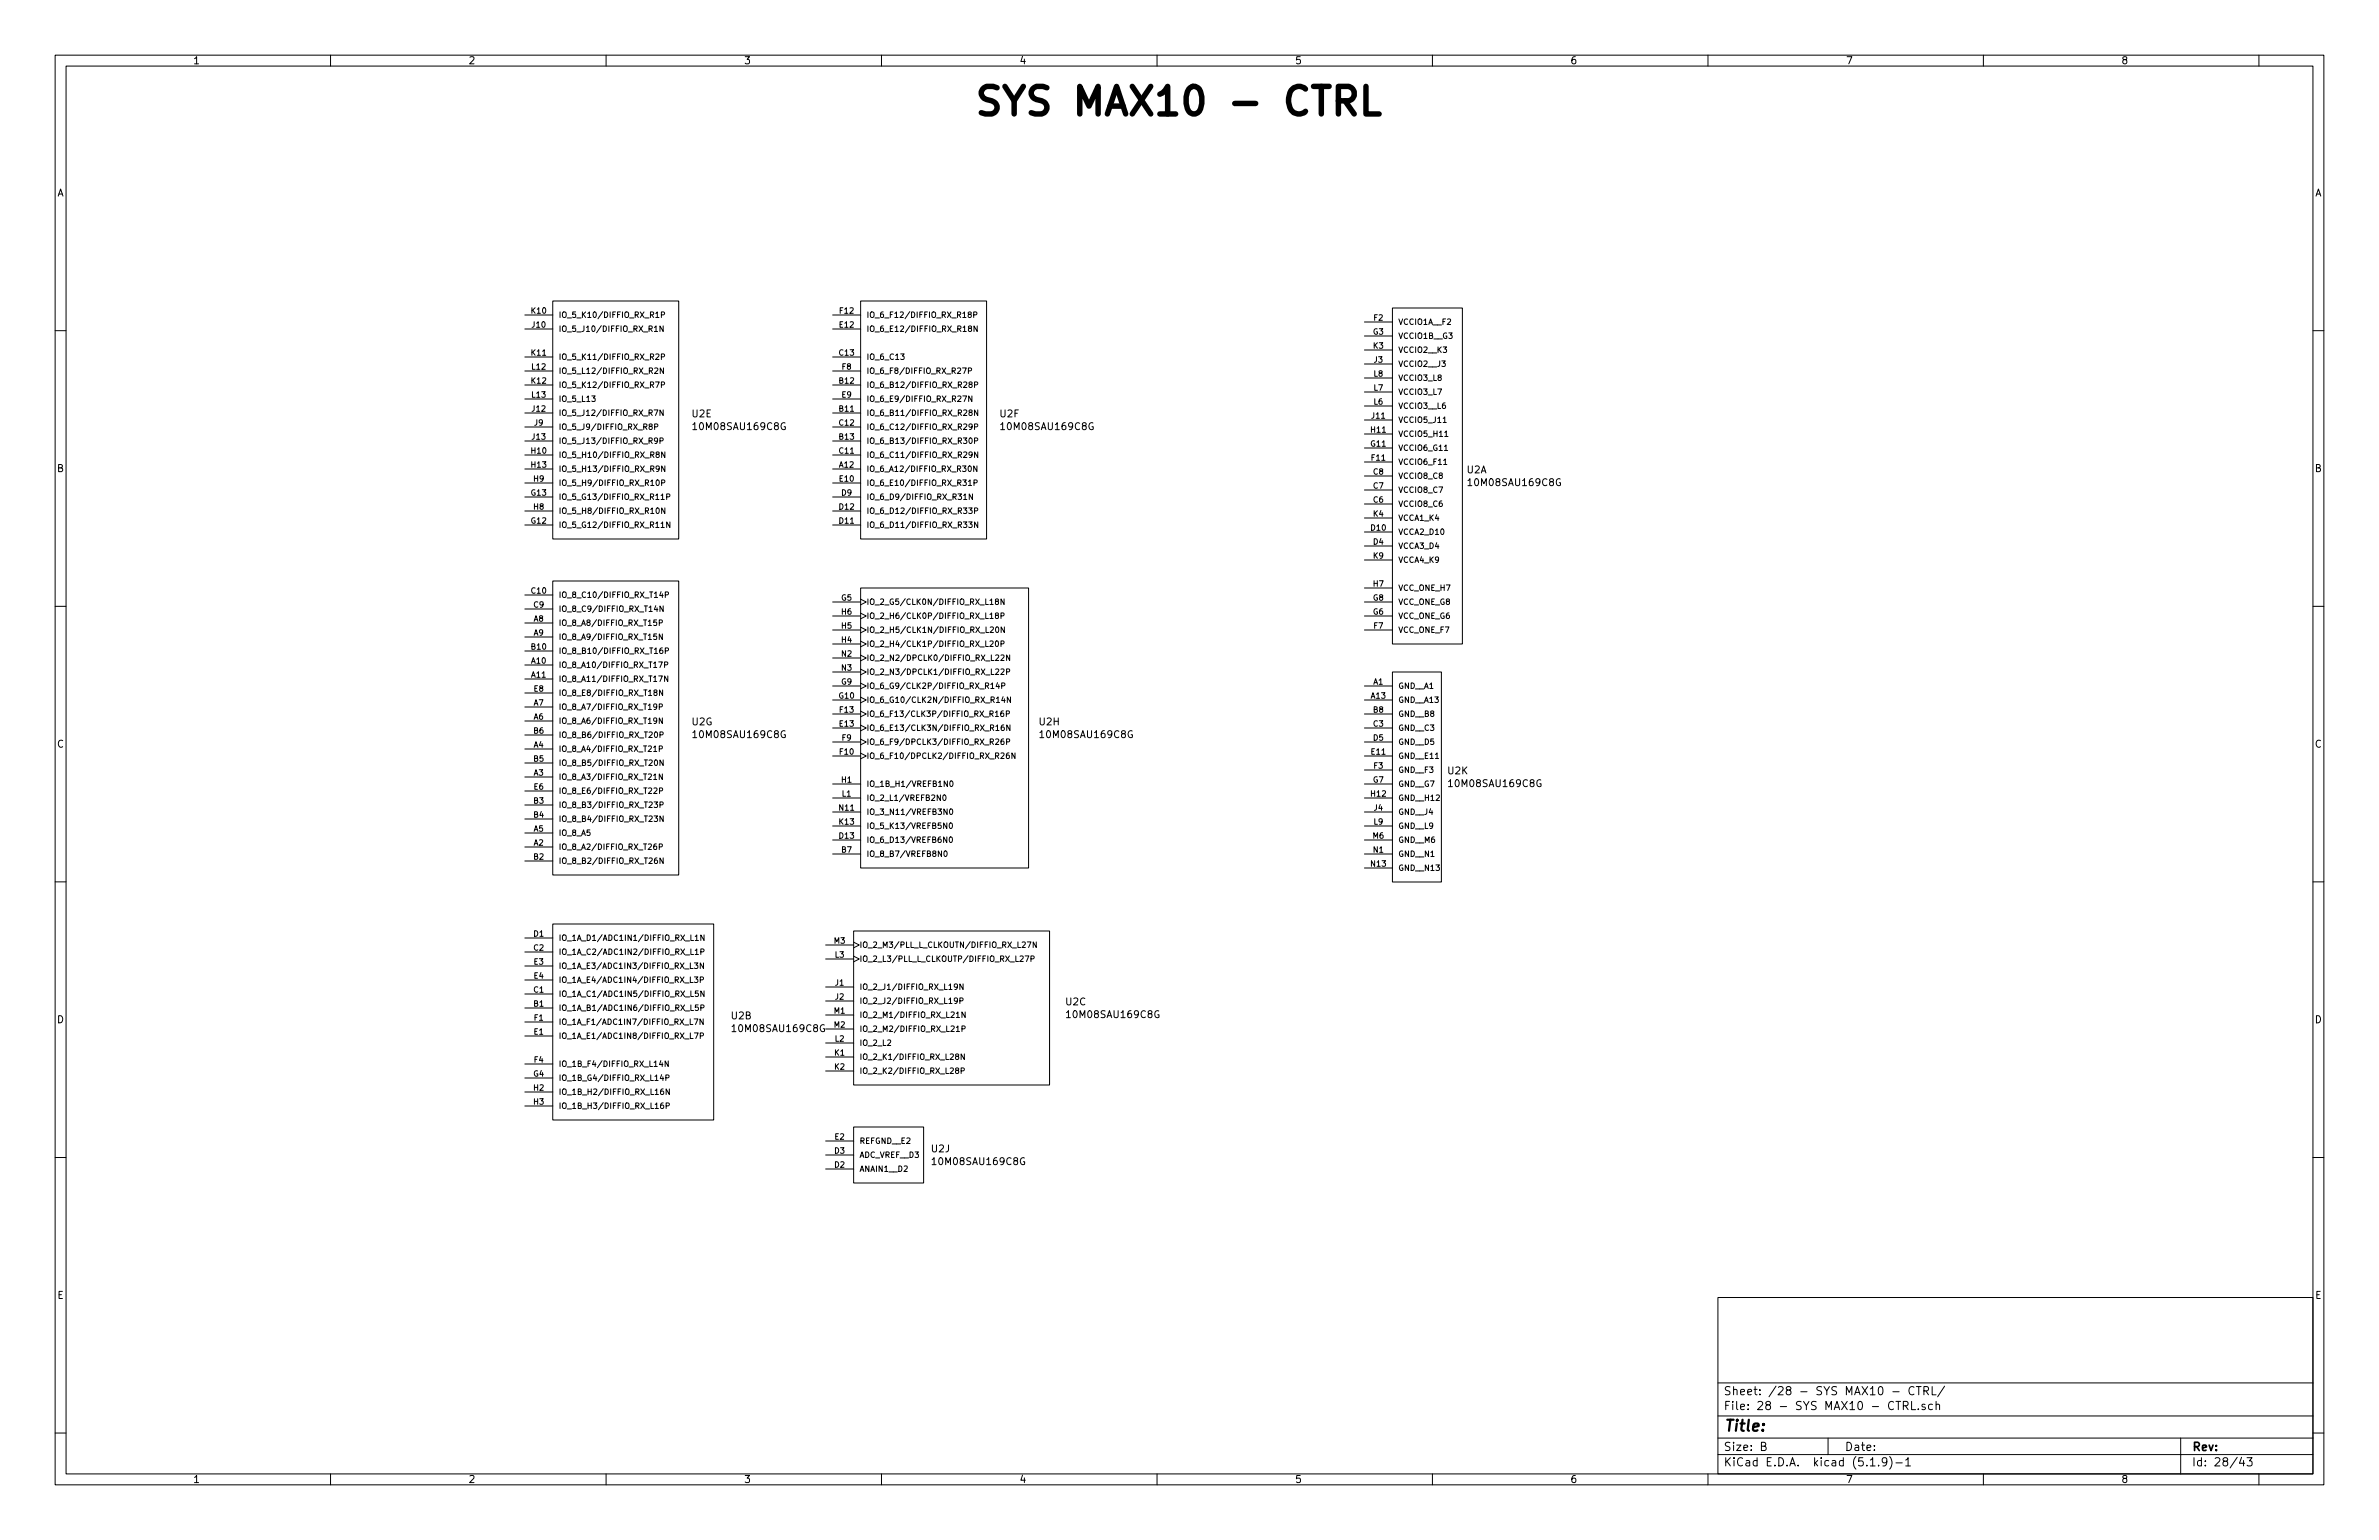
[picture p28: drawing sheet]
<svg xmlns="http://www.w3.org/2000/svg" width="432mm" height="279mm" viewBox="0 0 432 279" stroke-linecap="round" stroke-linejoin="round" font-family="sans-serif">
<defs><g id="words">
<text font-size="7" x="176.5" y="20.9">SYS MAX10 - CTRL</text>
<text font-size="2.8" x="312.8" y="259.7">Title:</text>
<g font-size="2.1">
<text x="312.8" y="255.8">File: 28 - SYS MAX10 - CTRL.sch</text>
<text x="312.8" y="253.1">Sheet: /28 - SYS MAX10 - CTRL/</text>
<text x="312.8" y="263.2">Size: B</text>
<text x="334.8" y="263.2">Date:</text>
<text x="397.8" y="263.2">Rev:</text>
<text x="312.8" y="266">KiCad E.D.A. kicad (5.1.9)-1</text>
<text x="397.8" y="266">Id: 28/43</text>
</g>
<g font-size="1.8">
<text x="35" y="11.6">1</text>
<text x="85" y="11.6">2</text>
<text x="135" y="11.6">3</text>
<text x="185" y="11.6">4</text>
<text x="235" y="11.6">5</text>
<text x="285" y="11.6">6</text>
<text x="335" y="11.6">7</text>
<text x="385" y="11.6">8</text>
<text x="10.4" y="35.6">A</text>
<text x="420.2" y="35.6">A</text>
<text x="125.7" y="75.7">U2E</text>
<text x="181.5" y="75.7">U2F</text>
<text x="126.3" y="78">10M08SAU169C8G</text>
<text x="182.2" y="78">10M08SAU169C8G</text>
<text x="10.4" y="85.6">B</text>
<text x="266.3" y="85.9">U2A</text>
<text x="267" y="88.2">10M08SAU169C8G</text>
<text x="420.2" y="85.6">B</text>
<text x="125.6" y="131.6">U2G</text>
<text x="188.7" y="131.6">U2H</text>
<text x="10.4" y="135.6">C</text>
<text x="126.3" y="133.9">10M08SAU169C8G</text>
<text x="189.3" y="133.9">10M08SAU169C8G</text>
<text x="420.2" y="135.6">C</text>
<text x="262.8" y="140.5">U2K</text>
<text x="263.5" y="142.8">10M08SAU169C8G</text>
<text x="10.4" y="185.6">D</text>
<text x="132.8" y="184.9">U2B</text>
<text x="193.5" y="182.4">U2C</text>
<text x="194.1" y="184.7">10M08SAU169C8G</text>
<text x="420.2" y="185.6">D</text>
<text x="133.4" y="187.2">10M08SAU169C8G</text>
<text x="169.1" y="209.1">U2J</text>
<text x="169.7" y="211.4">10M08SAU169C8G</text>
<text x="10.4" y="235.6">E</text>
<text x="420.2" y="235.6">E</text>
<text x="35" y="269">1</text>
<text x="85" y="269">2</text>
<text x="135" y="269">3</text>
<text x="185" y="269">4</text>
<text x="235" y="269">5</text>
<text x="285" y="269">6</text>
<text x="335" y="269">7</text>
<text x="385" y="269">8</text>
</g>
<g font-size="1.4">
<text x="96.5" y="56.9">K10</text>
<text x="96.6" y="59.4">J10</text>
<text x="101.3" y="57.7">IO_5_K10/DIFFIO_RX_R1P</text>
<text x="152.4" y="59.4">E12</text>
<text x="152.5" y="56.9">F12</text>
<text x="157.2" y="57.7">IO_6_F12/DIFFIO_RX_R18P</text>
<text x="249.4" y="58.2">F2</text>
<text x="253.7" y="58.9">VCCIO1A__F2</text>
<text x="96.5" y="64.5">K11</text>
<text x="101.3" y="60.2">IO_5_J10/DIFFIO_RX_R1N</text>
<text x="101.3" y="65.3">IO_5_K11/DIFFIO_RX_R2P</text>
<text x="152.4" y="64.5">C13</text>
<text x="157.2" y="65.3">IO_6_C13</text>
<text x="157.2" y="60.2">IO_6_E12/DIFFIO_RX_R18N</text>
<text x="249.3" y="60.7">G3</text>
<text x="249.3" y="63.2">K3</text>
<text x="249.4" y="65.8">J3</text>
<text x="253.7" y="61.5">VCCIO1B__G3</text>
<text x="253.7" y="64">VCCIO2__K3</text>
<text x="96.5" y="69.6">K12</text>
<text x="96.6" y="67.1">L12</text>
<text x="101.3" y="70.4">IO_5_K12/DIFFIO_RX_R7P</text>
<text x="101.3" y="67.8">IO_5_L12/DIFFIO_RX_R2N</text>
<text x="152.4" y="69.6">B12</text>
<text x="152.9" y="67.1">F8</text>
<text x="157.2" y="70.4">IO_6_B12/DIFFIO_RX_R28P</text>
<text x="157.2" y="67.8">IO_6_F8/DIFFIO_RX_R27P</text>
<text x="249.4" y="70.9">L7</text>
<text x="249.4" y="68.3">L8</text>
<text x="253.7" y="66.5">VCCIO2__J3</text>
<text x="253.7" y="71.6">VCCIO3_L7</text>
<text x="253.7" y="69.1">VCCIO3_L8</text>
<text x="96.6" y="72.1">L13</text>
<text x="96.6" y="74.7">J12</text>
<text x="97" y="77.2">J9</text>
<text x="101.3" y="75.4">IO_5_J12/DIFFIO_RX_R7N</text>
<text x="101.3" y="78">IO_5_J9/DIFFIO_RX_R8P</text>
<text x="101.3" y="72.9">IO_5_L13</text>
<text x="152.4" y="74.7">B11</text>
<text x="152.4" y="77.2">C12</text>
<text x="152.8" y="72.1">E9</text>
<text x="157.2" y="75.4">IO_6_B11/DIFFIO_RX_R28N</text>
<text x="157.2" y="78">IO_6_C12/DIFFIO_RX_R29P</text>
<text x="157.2" y="72.9">IO_6_E9/DIFFIO_RX_R27N</text>
<text x="249" y="75.9">J11</text>
<text x="249.4" y="73.4">L6</text>
<text x="253.7" y="76.7">VCCIO5_J11</text>
<text x="253.7" y="74.2">VCCIO3__L6</text>
<text x="96.5" y="82.3">H10</text>
<text x="96.6" y="79.8">J13</text>
<text x="101.3" y="83.1">IO_5_H10/DIFFIO_RX_R8N</text>
<text x="101.3" y="80.5">IO_5_J13/DIFFIO_RX_R9P</text>
<text x="152.4" y="79.8">B13</text>
<text x="152.4" y="82.3">C11</text>
<text x="157.2" y="80.5">IO_6_B13/DIFFIO_RX_R30P</text>
<text x="157.2" y="83.1">IO_6_C11/DIFFIO_RX_R29N</text>
<text x="248.9" y="81">G11</text>
<text x="248.9" y="78.5">H11</text>
<text x="249" y="83.6">F11</text>
<text x="253.7" y="81.8">VCCIO6_G11</text>
<text x="253.7" y="79.2">VCCIO5_H11</text>
<text x="96.5" y="89.9">G13</text>
<text x="96.5" y="84.8">H13</text>
<text x="96.9" y="87.4">H9</text>
<text x="101.3" y="85.6">IO_5_H13/DIFFIO_RX_R9N</text>
<text x="101.3" y="88.1">IO_5_H9/DIFFIO_RX_R10P</text>
<text x="152.4" y="84.8">A12</text>
<text x="152.4" y="87.4">E10</text>
<text x="152.8" y="89.9">D9</text>
<text x="157.2" y="85.6">IO_6_A12/DIFFIO_RX_R30N</text>
<text x="157.2" y="88.1">IO_6_E10/DIFFIO_RX_R31P</text>
<text x="249.3" y="88.6">C7</text>
<text x="249.3" y="86.1">C8</text>
<text x="253.7" y="89.4">VCCIO8_C7</text>
<text x="253.7" y="86.9">VCCIO8_C8</text>
<text x="253.7" y="84.3">VCCIO6_F11</text>
<text x="96.5" y="95">G12</text>
<text x="96.9" y="92.5">H8</text>
<text x="101.3" y="95.8">IO_5_G12/DIFFIO_RX_R11N</text>
<text x="101.3" y="90.7">IO_5_G13/DIFFIO_RX_R11P</text>
<text x="101.3" y="93.2">IO_5_H8/DIFFIO_RX_R10N</text>
<text x="152.4" y="95">D11</text>
<text x="152.4" y="92.5">D12</text>
<text x="157.2" y="95.8">IO_6_D11/DIFFIO_RX_R33N</text>
<text x="157.2" y="93.2">IO_6_D12/DIFFIO_RX_R33P</text>
<text x="157.2" y="90.7">IO_6_D9/DIFFIO_RX_R31N</text>
<text x="249.3" y="91.2">C6</text>
<text x="249.3" y="93.7">K4</text>
<text x="253.7" y="91.9">VCCIO8_C6</text>
<text x="253.7" y="94.5">VCCA1_K4</text>
<text x="248.9" y="96.3">D10</text>
<text x="249.3" y="98.8">D4</text>
<text x="249.3" y="101.3">K9</text>
<text x="253.7" y="97">VCCA2_D10</text>
<text x="253.7" y="99.6">VCCA3_D4</text>
<text x="96.5" y="107.7">C10</text>
<text x="249.3" y="106.4">H7</text>
<text x="253.7" y="107.2">VCC_ONE_H7</text>
<text x="253.7" y="102.1">VCCA4_K9</text>
<text x="96.9" y="112.8">A8</text>
<text x="96.9" y="110.2">C9</text>
<text x="101.3" y="113.5">IO_8_A8/DIFFIO_RX_T15P</text>
<text x="101.3" y="108.5">IO_8_C10/DIFFIO_RX_T14P</text>
<text x="101.3" y="111">IO_8_C9/DIFFIO_RX_T14N</text>
<text x="152.7" y="109">G5</text>
<text x="152.8" y="111.5">H6</text>
<text x="157.2" y="109.7">IO_2_G5/CLK0N/DIFFIO_RX_L18N</text>
<text x="157.2" y="112.3">IO_2_H6/CLK0P/DIFFIO_RX_L18P</text>
<text x="249.3" y="111.5">G6</text>
<text x="249.3" y="109">G8</text>
<text x="253.7" y="112.3">VCC_ONE_G6</text>
<text x="253.7" y="109.7">VCC_ONE_G8</text>
<text x="96.5" y="117.9">B10</text>
<text x="96.9" y="115.3">A9</text>
<text x="101.3" y="116.1">IO_8_A9/DIFFIO_RX_T15N</text>
<text x="101.3" y="118.6">IO_8_B10/DIFFIO_RX_T16P</text>
<text x="152.8" y="116.6">H4</text>
<text x="152.8" y="114">H5</text>
<text x="152.8" y="119.1">N2</text>
<text x="157.2" y="117.3">IO_2_H4/CLK1P/DIFFIO_RX_L20P</text>
<text x="157.2" y="114.8">IO_2_H5/CLK1N/DIFFIO_RX_L20N</text>
<text x="157.2" y="119.9">IO_2_N2/DPCLK0/DIFFIO_RX_L22N</text>
<text x="249.4" y="114">F7</text>
<text x="253.7" y="114.8">VCC_ONE_F7</text>
<text x="96.5" y="120.4">A10</text>
<text x="96.5" y="122.9">A11</text>
<text x="96.9" y="125.5">E8</text>
<text x="101.3" y="121.2">IO_8_A10/DIFFIO_RX_T17P</text>
<text x="101.3" y="123.7">IO_8_A11/DIFFIO_RX_T17N</text>
<text x="152.7" y="124.2">G9</text>
<text x="152.8" y="121.7">N3</text>
<text x="157.2" y="125">IO_6_G9/CLK2P/DIFFIO_RX_R14P</text>
<text x="157.2" y="122.4">IO_2_N3/DPCLK1/DIFFIO_RX_L22P</text>
<text x="249.3" y="124.2">A1</text>
<text x="253.7" y="125">GND__A1</text>
<text x="96.9" y="130.6">A6</text>
<text x="96.9" y="128">A7</text>
<text x="101.3" y="131.3">IO_8_A6/DIFFIO_RX_T19N</text>
<text x="101.3" y="128.8">IO_8_A7/DIFFIO_RX_T19P</text>
<text x="101.3" y="126.2">IO_8_E8/DIFFIO_RX_T18N</text>
<text x="152.3" y="126.7">G10</text>
<text x="152.4" y="131.8">E13</text>
<text x="152.5" y="129.3">F13</text>
<text x="157.2" y="130">IO_6_F13/CLK3P/DIFFIO_RX_R16P</text>
<text x="157.2" y="127.5">IO_6_G10/CLK2N/DIFFIO_RX_R14N</text>
<text x="248.9" y="126.7">A13</text>
<text x="249.3" y="129.3">B8</text>
<text x="249.3" y="131.8">C3</text>
<text x="253.7" y="127.5">GND__A13</text>
<text x="253.7" y="130">GND__B8</text>
<text x="96.9" y="135.6">A4</text>
<text x="96.9" y="133.1">B6</text>
<text x="101.3" y="136.4">IO_8_A4/DIFFIO_RX_T21P</text>
<text x="101.3" y="133.9">IO_8_B6/DIFFIO_RX_T20P</text>
<text x="152.5" y="136.9">F10</text>
<text x="152.9" y="134.4">F9</text>
<text x="157.2" y="132.6">IO_6_E13/CLK3N/DIFFIO_RX_R16N</text>
<text x="157.2" y="137.7">IO_6_F10/DPCLK2/DIFFIO_RX_R26N</text>
<text x="157.2" y="135.1">IO_6_F9/DPCLK3/DIFFIO_RX_R26P</text>
<text x="248.9" y="136.9">E11</text>
<text x="249.3" y="134.4">D5</text>
<text x="253.7" y="132.6">GND__C3</text>
<text x="253.7" y="135.1">GND__D5</text>
<text x="253.7" y="137.7">GND__E11</text>
<text x="96.9" y="140.7">A3</text>
<text x="96.9" y="138.2">B5</text>
<text x="96.9" y="143.3">E6</text>
<text x="101.3" y="141.5">IO_8_A3/DIFFIO_RX_T21N</text>
<text x="101.3" y="138.9">IO_8_B5/DIFFIO_RX_T20N</text>
<text x="152.8" y="142">H1</text>
<text x="157.2" y="142.7">IO_1B_H1/VREFB1N0</text>
<text x="249.3" y="142">G7</text>
<text x="249.4" y="139.4">F3</text>
<text x="253.7" y="140.2">GND__F3</text>
<text x="253.7" y="142.7">GND__G7</text>
<text x="96.9" y="145.8">B3</text>
<text x="96.9" y="148.3">B4</text>
<text x="101.3" y="146.6">IO_8_B3/DIFFIO_RX_T23P</text>
<text x="101.3" y="149.1">IO_8_B4/DIFFIO_RX_T23N</text>
<text x="101.3" y="144">IO_8_E6/DIFFIO_RX_T22P</text>
<text x="152.4" y="149.6">K13</text>
<text x="152.4" y="147.1">N11</text>
<text x="152.9" y="144.5">L1</text>
<text x="157.2" y="145.3">IO_2_L1/VREFB2N0</text>
<text x="157.2" y="147.8">IO_3_N11/VREFB3N0</text>
<text x="248.9" y="144.5">H12</text>
<text x="249.4" y="149.6">L9</text>
<text x="249.4" y="147.1">J4</text>
<text x="253.7" y="145.3">GND__H12</text>
<text x="253.7" y="147.8">GND__J4</text>
<text x="96.9" y="153.4">A2</text>
<text x="96.9" y="150.9">A5</text>
<text x="96.9" y="156">B2</text>
<text x="101.3" y="154.2">IO_8_A2/DIFFIO_RX_T26P</text>
<text x="101.3" y="151.6">IO_8_A5</text>
<text x="152.4" y="152.1">D13</text>
<text x="152.8" y="154.7">B7</text>
<text x="157.2" y="155.4">IO_8_B7/VREFB8N0</text>
<text x="157.2" y="152.9">IO_6_D13/VREFB6N0</text>
<text x="157.2" y="150.4">IO_5_K13/VREFB5N0</text>
<text x="249.2" y="152.1">M6</text>
<text x="249.3" y="154.7">N1</text>
<text x="253.7" y="150.4">GND__L9</text>
<text x="253.7" y="152.9">GND__M6</text>
<text x="253.7" y="155.4">GND__N1</text>
<text x="101.3" y="156.7">IO_8_B2/DIFFIO_RX_T26N</text>
<text x="248.9" y="157.2">N13</text>
<text x="253.7" y="158">GND__N13</text>
<text x="96.9" y="172.5">C2</text>
<text x="96.9" y="169.9">D1</text>
<text x="101.3" y="173.2">IO_1A_C2/ADC1IN2/DIFFIO_RX_L1P</text>
<text x="101.3" y="170.7">IO_1A_D1/ADC1IN1/DIFFIO_RX_L1N</text>
<text x="151.4" y="171.2">M3</text>
<text x="151.6" y="173.7">L3</text>
<text x="156" y="172">IO_2_M3/PLL_L_CLKOUTN/DIFFIO_RX_L27N</text>
<text x="96.9" y="175">E3</text>
<text x="96.9" y="177.5">E4</text>
<text x="101.3" y="175.8">IO_1A_E3/ADC1IN3/DIFFIO_RX_L3N</text>
<text x="101.3" y="178.3">IO_1A_E4/ADC1IN4/DIFFIO_RX_L3P</text>
<text x="151.6" y="178.8">J1</text>
<text x="156" y="179.6">IO_2_J1/DIFFIO_RX_L19N</text>
<text x="156" y="174.5">IO_2_L3/PLL_L_CLKOUTP/DIFFIO_RX_L27P</text>
<text x="96.9" y="182.6">B1</text>
<text x="96.9" y="180.1">C1</text>
<text x="97" y="185.2">F1</text>
<text x="101.3" y="183.4">IO_1A_B1/ADC1IN6/DIFFIO_RX_L5P</text>
<text x="101.3" y="180.8">IO_1A_C1/ADC1IN5/DIFFIO_RX_L5N</text>
<text x="101.3" y="185.9">IO_1A_F1/ADC1IN7/DIFFIO_RX_L7N</text>
<text x="151.4" y="183.9">M1</text>
<text x="151.6" y="181.4">J2</text>
<text x="156" y="182.1">IO_2_J2/DIFFIO_RX_L19P</text>
<text x="156" y="184.7">IO_2_M1/DIFFIO_RX_L21N</text>
<text x="96.9" y="187.7">E1</text>
<text x="101.3" y="188.5">IO_1A_E1/ADC1IN8/DIFFIO_RX_L7P</text>
<text x="151.4" y="186.4">M2</text>
<text x="151.5" y="191.5">K1</text>
<text x="151.6" y="189">L2</text>
<text x="156" y="189.7">IO_2_L2</text>
<text x="156" y="187.2">IO_2_M2/DIFFIO_RX_L21P</text>
<text x="96.9" y="195.3">G4</text>
<text x="96.9" y="197.9">H2</text>
<text x="97" y="192.8">F4</text>
<text x="101.3" y="193.5">IO_1B_F4/DIFFIO_RX_L14N</text>
<text x="101.3" y="196.1">IO_1B_G4/DIFFIO_RX_L14P</text>
<text x="151.5" y="194.1">K2</text>
<text x="156" y="192.3">IO_2_K1/DIFFIO_RX_L28N</text>
<text x="156" y="194.8">IO_2_K2/DIFFIO_RX_L28P</text>
<text x="96.9" y="200.4">H3</text>
<text x="101.3" y="198.6">IO_1B_H2/DIFFIO_RX_L16N</text>
<text x="101.3" y="201.2">IO_1B_H3/DIFFIO_RX_L16P</text>
<text x="151.5" y="209.3">D3</text>
<text x="151.5" y="206.8">E2</text>
<text x="156" y="207.5">REFGND__E2</text>
<text x="151.5" y="211.8">D2</text>
<text x="156" y="212.6">ANAIN1__D2</text>
<text x="156" y="210.1">ADC_VREF__D3</text>
</g>
</g></defs>
<g fill="none" stroke="#000" stroke-width=".18">
<path d="M10 10h411.8v259.4h-411.8zM12 12h407.8v255.4h-407.8zM60 10v2M110 10v2M160 10v2M210 10v2M260 10v2M310 10v2M360 10v2M410 10v2M10 60h2M95.2 59.7h5.1"/>
<path d="M95.2 57.2h5.1M100.3 54.6h22.9v43.2h-22.9zM119 57.6h.6M120 57.1h.5l.1-.4-.6-.1v1M120.4 59.1v1l-.6-1v1M151.1 59.7h5.1M151.1 57.2h5.1M156.2 54.6h22.9v43.2h-22.9zM175.9 57l-.2-.2a.31 .31 0 0 1 .3-.2 .31 .31 0 0 1 .3 .2l-.1 .2a.36 .36 0 0 0-.4 .1 .36 .36 0 0 0 0 .5l.5-.1v-.3l-.2-.2M176 59.6l-.2-.2a.31 .31 0 0 1 .2-.3 .31 .31 0 0 1 .4 .2l-.1 .2a.36 .36 0 0 0-.5 .2 .36 .36 0 0 0 .1 .4l.4-.1 .1-.3-.3-.1M176.7 57.1h.5l.1-.4-.6-.1v1M177.4 59.1v1l-.6-1v1"/>
<path d="M247.6 58.4h5.1M252.7 55.9h12.7v60.9h-12.7zM419.8 60h2M95.2 74.9h5.1M95.2 77.5h5.1M95.2 64.8h5.1M95.2 69.9h5.1M95.2 67.3h5.1M95.2 72.4h5.1M107.4 71.8h.6l-.3 .4 .3 .1v.4l-.2 .1-.4-.1M118.7 74.4h.7l-.4 1M118.8 60.1h.6"/>
<path d="M118.8 77.4h.5l.1-.4-.6-.1v1M118.8 66.8h.4l.2 .2-.6 .8h.6M119 69.3h.7l-.5 1M119 64.3l.4-.1 .2 .3-.6 .7h.6M119.4 79.9l-.2 .2-.4-.1v-.5h.4l.2 .1-.1 .6-.1 .2-.3 .1M119.8 80l.5-.1v-.4h-.5v1M120 64.7h.5l.1-.4-.6-.1v1M120 69.8h.5l.1-.4-.6-.1v1M120.4 74.4v1l-.6-1v1M120.4 66.8v1l-.6-1v1M125.8 77l.3-.3v1.3M125.8 78h.7"/>
<path d="M142.5 76.8a.59 .59 0 0 0-.7 .5 .59 .59 0 0 0 .7 .6v-.5h-.2M151.1 74.9h5.1M151.1 77.5h5.1M151.1 64.8h5.1M151.1 69.9h5.1M151.1 67.3h5.1M151.1 72.4h5.1M174.7 66.8h.7l-.4 1M174.8 71.8h.6l-.4 1M175.8 67.3l.5-.1v-.4h-.5v1M176 79.5h.1a.53 .53 0 0 1 .4 .5 .53 .53 0 0 1-.4 .5l-.2-.4zM176.1 74.8l-.2-.2a.31 .31 0 0 1 .2-.2 .31 .31 0 0 1 .4 .1l-.1 .3a.36 .36 0 0 0-.5 .1 .36 .36 0 0 0 .1 .4h.4l.1-.3-.2-.2"/>
<path d="M176.1 69.7l-.2-.2a.31 .31 0 0 1 .2-.2 .31 .31 0 0 1 .4 .2l-.1 .2a.36 .36 0 0 0-.5 .1 .36 .36 0 0 0 .1 .5l.4-.1 .1-.3-.2-.2M176.4 71.8v1l-.6-1v1M176.5 77.3l-.2 .2-.4-.2v-.3l.4-.1a.63 .63 0 0 1-.2 1h-.1M176.9 69.8h.5v-.4l-.5-.1v1M176.9 80l.5-.1v-.4h-.5v1M176.9 77.4h.5v-.4l-.5-.1v1M177.5 74.4v1l-.6-1v1M181.6 77l.4-.3v1.3M181.6 78h.7M198.4 76.8a.59 .59 0 0 0-.8 .5 .59 .59 0 0 0 .8 .6v-.5h-.2M247.6 61h5.1M247.6 78.7h5.1"/>
<path d="M247.6 76.2h5.1M247.6 66h5.1M247.6 63.5h5.1M247.6 73.7h5.1M247.6 71.1h5.1M247.6 68.6h5.1M262 76.7h.5M262.2 79.2h.6M95.2 95.3h5.1M95.2 90.2h5.1M95.2 82.6h5.1M95.2 85.1h5.1"/>
<path d="M95.2 92.7h5.1M95.2 87.6h5.1M95.2 80h5.1M119.2 92.2h.1a.53 .53 0 0 1 .4 .5 .53 .53 0 0 1-.4 .5l-.2-.4zM119.2 87.1h.1a.53 .53 0 0 1 .4 .5 .53 .53 0 0 1-.4 .5l-.2-.4zM119.3 82.4l-.2-.2v-.1h.5v.3l-.5 .2 .2 .4h.2l.2-.2v-.2l-.2-.2M119.7 85l-.2 .1-.4-.1v-.4l.4-.1a.63 .63 0 0 1-.1 1h-.2M120 95.7h.6M120 90.6h.6M120.1 87.6h.5v-.5h-.5v1M120.7 82v1l-.6-1v1M120.7 84.5v1l-.6-1v1"/>
<path d="M120.7 92.2v1l-.6-1v1M121 90.1h.5v-.4l-.5-.1v1M121.6 94.7v1l-.6-1v1M151.1 95.3h5.1M151.1 90.2h5.1M151.1 82.6h5.1M151.1 85.1h5.1M151.1 92.7h5.1M151.1 87.6h5.1M151.1 80h5.1M174.9 90.6h.6M175.8 88.1h.6"/>
<path d="M175.8 84.6l.2-.1a.55 .55 0 0 1 .3 .5 .55 .55 0 0 1-.3 .5l-.3-.4zM175.8 94.7h.7l-.4 .4 .4 .2-.1 .3-.1 .1-.5-.1M175.8 92.2h.7l-.4 .3 .4 .2-.1 .4-.1 .1-.5-.1M176.5 82.4l-.2 .2-.4-.2v-.3l.4-.1a.63 .63 0 0 1-.2 1h-.1M176.5 89.6v1l-.6-1v1M176.8 87.6h.5v-.5h-.5v1M176.9 92.7l.5-.1v-.4h-.5v1M177.3 84.5v1l-.6-1v1M177.5 82v1l-.6-1v1M177.5 94.7v1l-.6-1v1M247.6 91.4h5.1M247.6 88.9h5.1"/>
<path d="M247.6 86.4h5.1M247.6 96.5h5.1M247.6 99.1h5.1M247.6 83.8h5.1M247.6 81.3h5.1M247.6 94h5.1M262 84.3h.6M262.2 81.7h.6M266.4 87.2l.4-.4v1.3M266.4 88.1h.8M283.2 86.9a.59 .59 0 0 0-.7 .6 .59 .59 0 0 0 .7 .6v-.5h-.2M10 110h2"/>
<path d="M95.2 113h5.1M95.2 115.6h5.1M95.2 118.1h5.1M95.2 108h5.1M95.2 110.5h5.1M100.3 105.4h22.9v53.4h-22.9zM119.7 113h.4l.1-.5h-.5v1M120 107.3l-.3 .8h.7M120.2 115v1l-.5-1v1M120.2 117.6h-.2a.63 .63 0 0 0-.1 1l.4-.1v-.4l-.2-.2-.4 .2M120.2 107.7v.7M120.4 109.9v1l-.6-1v1"/>
<path d="M120.8 118.1l.4-.1 .1-.4h-.5v1M120.8 107.9h.4l.1-.4-.5-.1v1M151.1 109.2h5.1M151.1 116.8h5.1M151.1 114.3h5.1M151.1 111.8h5.1M151.1 119.4h5.1M156.2 106.7h30.5v50.8h-30.5zM156.2 108.7l1 .5-1 .5M156.2 116.3l1 .5-1 .5M156.2 113.8l1 .5-1 .5M156.2 111.3l1 .5-1 .5"/>
<path d="M156.2 118.9l1 .5-1 .5M179.7 116.4l.4-.1 .2 .3-.6 .7h.6M179.7 109.7h.6M179.7 112.2h.6M179.7 113.8l.4-.1 .2 .3-.6 .8h.6M180.7 118.9l.4-.1 .2 .3-.6 .7h.6M180.7 116.4l.2-.1a.55 .55 0 0 1 .3 .5 .55 .55 0 0 1-.3 .5l-.2-.2zM180.8 113.8l.1-.1a.55 .55 0 0 1 .4 .5 .55 .55 0 0 1-.4 .6l-.2-.4zM180.8 109.1l-.1-.1v-.3h.5v.3l-.5 .3v.3l.1 .1 .4-.1v-.1l-.1-.4M180.8 111.6l-.1-.1v-.2h.5v.3l-.5 .2v.3l.1 .1h.4v-.2l-.1-.4M181.7 116.8h.5v-.4l-.5-.1v1M181.7 111.7h.5v-.4l-.5-.1v1"/>
<path d="M181.7 118.9l.4-.1 .1 .3-.6 .7h.6M182.2 108.7v1l-.5-1v1M182.3 113.7v1.1l-.6-1.1v1.1M183.3 118.8v1l-.6-1v1M247.6 109.2h5.1M247.6 114.3h5.1M247.6 111.8h5.1M247.6 106.7h5.1M247.6 101.6h5.1M419.8 110h2M95.2 120.7h5.1M95.2 123.2h5.1"/>
<path d="M95.2 135.9h5.1M95.2 130.8h5.1M95.2 128.3h5.1M95.2 138.4h5.1M95.2 133.4h5.1M95.2 125.7h5.1M118.9 137.9h.1a.55 .55 0 0 1 .4 .5 .55 .55 0 0 1-.4 .5l-.2-.4zM118.9 132.9l.1-.1a.55 .55 0 0 1 .4 .5 .55 .55 0 0 1-.4 .5l-.2-.4zM119.6 120.1h.6l-.4 1M119.6 122.6h.6l-.4 1M119.7 135.9l.4-.1 .1-.4-.5-.1v1M119.7 128.2h.4l.1-.4-.5-.1v1"/>
<path d="M119.8 133.3h.5v-.4l-.5-.1v1M120.2 130.3v1l-.5-1v1M120.3 125.2v1l-.6-1v1M120.4 137.9v1l-.6-1v1M120.6 120.6h.5l.1-.4-.6-.1v1M121.2 122.6v1l-.6-1v1M125.8 132.9l.3-.3v1.2M125.8 133.8h.7M142.5 132.6a.59 .59 0 0 0-.7 .6 .59 .59 0 0 0 .7 .6v-.5h-.2M151.1 132.1h5.1M151.1 137.2h5.1M151.1 129.5h5.1"/>
<path d="M151.1 134.6h5.1M151.1 127h5.1M151.1 124.5h5.1M151.1 121.9h5.1M156.2 131.6l1 .5-1 .5M156.2 136.7l1 .5-1 .5M156.2 129l1 .5-1 .5M156.2 134.1l1 .5-1 .5M156.2 126.5l1 .5-1 .5M156.2 124l1 .5-1 .5M156.2 121.4l1 .5-1 .5M179.8 124.9h.6"/>
<path d="M180.7 129.3l.2-.3v1M180.7 130h.5M180.7 134.1h.4l.2 .2-.6 .8h.6M180.7 121.4h.4l.2 .2-.6 .8h.6M180.7 132.5h.6M180.8 127.5h.6M181.1 123.9l-.3 .7h.6M181.3 124.2v.7M181.7 136.7l.4-.1 .1 .3-.6 .7h.6M181.7 121.4h.4l.1 .2-.6 .8h.6M181.8 124.4h.5v-.4l-.5-.1v1M182.1 126.4l-.3 .7h.6"/>
<path d="M182.1 129l-.3 .1-.2 .7 .2 .2 .4-.1-.1-.5h-.3l-.2 .1M182.2 134.1h-.4l-.1 .4v.5h.5v-.5l-.3-.1-.2 .2M182.2 131.5h-.2a.63 .63 0 0 0-.1 1l.3-.1 .1-.3-.2-.2-.4 .2M182.3 126.8v.7M182.7 129.5h.4l.1-.4-.5-.1v1M182.7 134.6l.5-.1v-.4h-.5v1M182.7 121.9l.5-.1v-.4h-.5v1M183.1 136.6l-.3 .1-.1 .7 .1 .2 .4-.1-.1-.5h-.3l-.1 .2M183.3 131.5v1l-.6-1v1M183.4 126.4v1.1l-.6-1.1v1.1M184.2 136.6v1l-.5-1v1M188.7 132.9l.4-.3v1.2"/>
<path d="M188.7 133.8h.8M205.5 132.6a.59 .59 0 0 0-.8 .6 .59 .59 0 0 0 .8 .6v-.5h-.2M247.6 132.1h5.1M247.6 137.2h5.1M247.6 129.5h5.1M247.6 134.6h5.1M247.6 127h5.1M247.6 124.5h5.1M247.6 139.7h5.1M252.7 121.9h8.9v38.1h-8.9zM10 160h2M95.2 153.7h5.1"/>
<path d="M95.2 141h5.1M95.2 151.1h5.1M95.2 156.2h5.1M95.2 146.1h5.1M95.2 148.6h5.1M95.2 143.5h5.1M118.7 145.5h.7l-.4 .4 .4 .2-.1 .3-.1 .1-.5-.1M118.7 148h.7l-.4 .4 .4 .2-.1 .3-.1 .1-.5-.1M119.3 155.7h-.2a.63 .63 0 0 0-.1 1l.3-.1 .1-.4-.2-.2-.4 .2M119.7 153.6h.4l.1-.4-.5-.1v1M119.7 143.5l.5-.1v-.4h-.5v1M119.8 146h.5v-.4l-.5-.1v1"/>
<path d="M120.2 140.4v1l-.5-1v1M120.4 155.7v1l-.6-1v1M120.4 148v1l-.6-1v1M151.1 154.9h5.1M151.1 152.4h5.1M151.1 142.2h5.1M151.1 149.9h5.1M151.1 144.8h5.1M151.1 147.3h5.1M171.2 144.3l.2-.1a.55 .55 0 0 1 .3 .5 .55 .55 0 0 1-.3 .5l-.3-.4zM171.4 154.5l.2-.1a.53 .53 0 0 1 .3 .5 .53 .53 0 0 1-.3 .5l-.3-.4zM171.9 151.8v1.1l-.6-1.1v1.1"/>
<path d="M171.9 149.3v1l-.6-1v1M171.9 146.8v1l-.6-1v1M172.4 151.9l.1-.1a.55 .55 0 0 1 .4 .5 .55 .55 0 0 1-.4 .6l-.2-.4zM172.4 149.4l.1-.1a.55 .55 0 0 1 .4 .5 .55 .55 0 0 1-.4 .5l-.2-.4zM172.4 146.8h.2a.53 .53 0 0 1 .3 .5 .53 .53 0 0 1-.3 .5l-.3-.4zM172.5 141.8l.1-.1a.53 .53 0 0 1 .4 .5 .53 .53 0 0 1-.4 .5l-.2-.4zM247.6 154.9h5.1M247.6 152.4h5.1M247.6 142.2h5.1M247.6 149.9h5.1M247.6 144.8h5.1M247.6 147.3h5.1"/>
<path d="M247.6 157.5h5.1M262.9 141.8l.4-.3v1.2M262.9 142.7h.7M279.7 141.5a.59 .59 0 0 0-.8 .6 .59 .59 0 0 0 .8 .6v-.5h-.2M419.8 160h2M95.2 172.7h5.1M95.2 170.2h5.1M95.2 175.3h5.1M95.2 177.8h5.1M100.3 167.6h29.2v35.6h-29.2zM125.3 174.7v1h.5M125.3 177.2v1.1h.5"/>
<path d="M125.4 179.8v1h.5M125.4 172.2v1h.5M125.4 169.6v1h.5M126 174.7h.7l-.4 .4 .4 .2-.1 .3-.1 .1-.5-.1M126 177.2h.7l-.4 .4 .4 .2-.1 .4-.1 .1-.5-.1M126.2 172.4l.3-.2v1M126.2 169.9l.3-.3v1M126.2 173.2h.6M126.2 170.6h.6M126.7 179.8h-.5v.5l.5-.1v.5l-.1 .1-.4-.1M127.1 177.8l.5-.1v-.4l-.5-.1v1.1M127.2 172.7l.5-.1v-.4h-.5v1"/>
<path d="M127.7 174.7v1l-.6-1v1M127.8 179.8v1l-.6-1v1M127.8 169.6v1l-.6-1v1M149.9 179.1h5M149.9 174h5M149.9 171.5h5M154.9 168.9h35.6v28h-35.6zM154.9 173.5l1.1 .5-1.1 .5M154.9 170.9l1.1 .6-1.1 .5M173.8 178.9l-.2 .2-.4-.2 .1-.3 .3-.1a.63 .63 0 0 1-.1 1h-.2M174.8 178.5v1l-.6-1v1M185.1 173.5l.4-.1 .2 .3-.6 .7h.6"/>
<path d="M186.1 173.4h.6l-.4 1M186.5 170.9h.6l-.4 1M187.1 174l.5-.1 .1-.4-.6-.1v1M188.1 170.9v1l-.6-1v1M95.2 182.9h5.1M95.2 180.3h5.1M95.2 188h5.1M95.2 185.4h5.1M95.2 193h5.1M95.2 195.6h5.1M95.2 198.1h5.1M119.9 192.4l-.2 .7h.6"/>
<path d="M120.1 195l-.3 .7h.7M120.2 192.8v.7M120.4 197.6h-.2a.63 .63 0 0 0-.1 1l.3-.1 .1-.4-.2-.2-.4 .2M120.9 195.6l.4-.1 .1-.4-.5-.1v1M121.3 192.5v1l-.6-1v1M121.5 197.6v1l-.6-1v1M125.3 184.9v1h.5M125.3 187.4v1h.5M125.4 182.3v1h.5M126 184.9h.7l-.5 1M126 187.4h.7l-.4 1M126.7 182.3h-.5v.5h.5v.4l-.1 .1-.4-.1"/>
<path d="M127.1 187.9h.5v-.4l-.5-.1v1M127.2 182.9l.5-.1v-.4l-.5-.1v1M127.6 184.9v1l-.5-1v1M132.9 186.3l.3-.4v1.3M132.9 187.2h.7M149.6 186a.59 .59 0 0 0-.7 .6 .59 .59 0 0 0 .7 .5l.1-.5h-.3M149.9 181.6h5M149.9 191.8h5M149.9 194.3h5M149.9 189.2h5M149.9 184.2h5M149.9 186.7h5"/>
<path d="M173.6 184.6h.6M173.6 187.1h.6M173.6 191.6l-.2-.2a.31 .31 0 0 1 .3-.2 .31 .31 0 0 1 .3 .2l-.1 .2a.36 .36 0 0 0-.4 .1 .36 .36 0 0 0 0 .5l.5-.1v-.3l-.2-.2M173.6 194.2l-.2-.2a.31 .31 0 0 1 .3-.3 .31 .31 0 0 1 .3 .2l-.1 .2a.36 .36 0 0 0-.4 .2 .36 .36 0 0 0 0 .4h.5v-.3l-.2-.2M173.8 181.5l-.2 .2-.4-.2 .1-.4h.3a.63 .63 0 0 1-.1 1h-.2M174.2 181.6l.5-.1 .1-.4h-.6v1M174.4 194.3l.5-.1 .1-.4h-.6v1M174.6 186.7l.5-.1v-.4l-.5-.1v1M175 191.2v1l-.6-1v1M175.2 183.6v1l-.6-1v1M193.6 183.7l.3-.3v1.2M193.6 184.6h.7"/>
<path d="M210.3 183.4a.59 .59 0 0 0-.7 .6 .59 .59 0 0 0 .7 .6l.1-.5h-.3M10 210h2M95.2 200.7h5.1M120.4 200.1h-.2a.63 .63 0 0 0-.1 1l.3-.1 .1-.3-.2-.2-.4 .2M120.9 200.6h.5v-.4l-.5-.1v1M149.9 212.1h5M149.9 209.6h5M149.9 207h5M154.9 204.5h12.7v10.1h-12.7zM169.2 210.4l.3-.4v1.3M169.2 211.3h.7M185.9 210.1a.59 .59 0 0 0-.7 .6 .59 .59 0 0 0 .7 .6l.1-.5h-.2"/>
<path d="M419.8 210h2M311.8 235.4h108v32h-108zM10 260h2M311.8 256.9h108M311.8 250.9h108M343.6 252.5h1.1M344.1 254.3h.9M345.5 255h.7l.1-.2-.1-.5h-.7v1.5M345.8 255l.5 .8M347 254.3v1.5h.7M347.4 251.7a.59 .59 0 0 0-.7 0 .59 .59 0 0 0-.2 .7 .56 .56 0 0 0 .3 .6 .56 .56 0 0 0 .6-.1M347.8 251.6h.9"/>
<path d="M348.2 255.6v.2M348.3 251.6v1.5M349.2 252.3h.7l.1-.2-.1-.5h-.7v1.5M349.4 254.8h-.4l-.2 .2 .1 .2 .5 .1v.4h-.6M349.6 252.3l.4 .8M350.7 251.6v1.5h.7M350.7 254.8h-.4l-.3 .2 .1 .6 .2 .2 .4-.1M351.4 254.9l.2-.1h.4v1M351.4 254.3v1.5M353 251.5l-1.3 1.9M419.8 260h2M60 267.4v2"/>
<path d="M110 267.4v2M160 267.4v2M210 267.4v2M260 267.4v2M310 267.4v2M311.8 263.9h108M311.8 260.9h108M319.7 262.4l.7-.1 .1-.2-.1-.4h-.7v1.5h.6l.3-.3a.41 .41 0 0 0-.4-.5M331.8 260.9v3M339.5 266h.8M341 265.8v.2M342.5 265.1l-.3 .3-.4-.1-.2-.2 .2-.6h.4l.2 .1a1.27 1.27 0 0 1-.2 1.3l-.4 .1"/>
<path d="M343 264.3a1.71 1.71 0 0 1 0 2.2M344.1 265.4h1.2M345.9 264.9l.4-.4v1.5M345.9 266h.9M360 267.4v2M395.8 260.9v6.5M406.9 264.4l-.4 1.1h.9M407.2 265v1M407.8 264.5h1l-.5 .5 .4 .2v.6l-.2 .2-.7-.2M410 267.4v2"/>
</g>
<path d="M242.9 18.3h1.9a1.35 1.35 0 0 0 1-1.3 1.35 1.35 0 0 0-1-1.3h-1.9v5M244.1 18.3l1.7 2.4M247.9 15.7v5h2.4" fill="none" stroke="#000" stroke-width=".99"/>
<use href="#words"/>
</svg>
